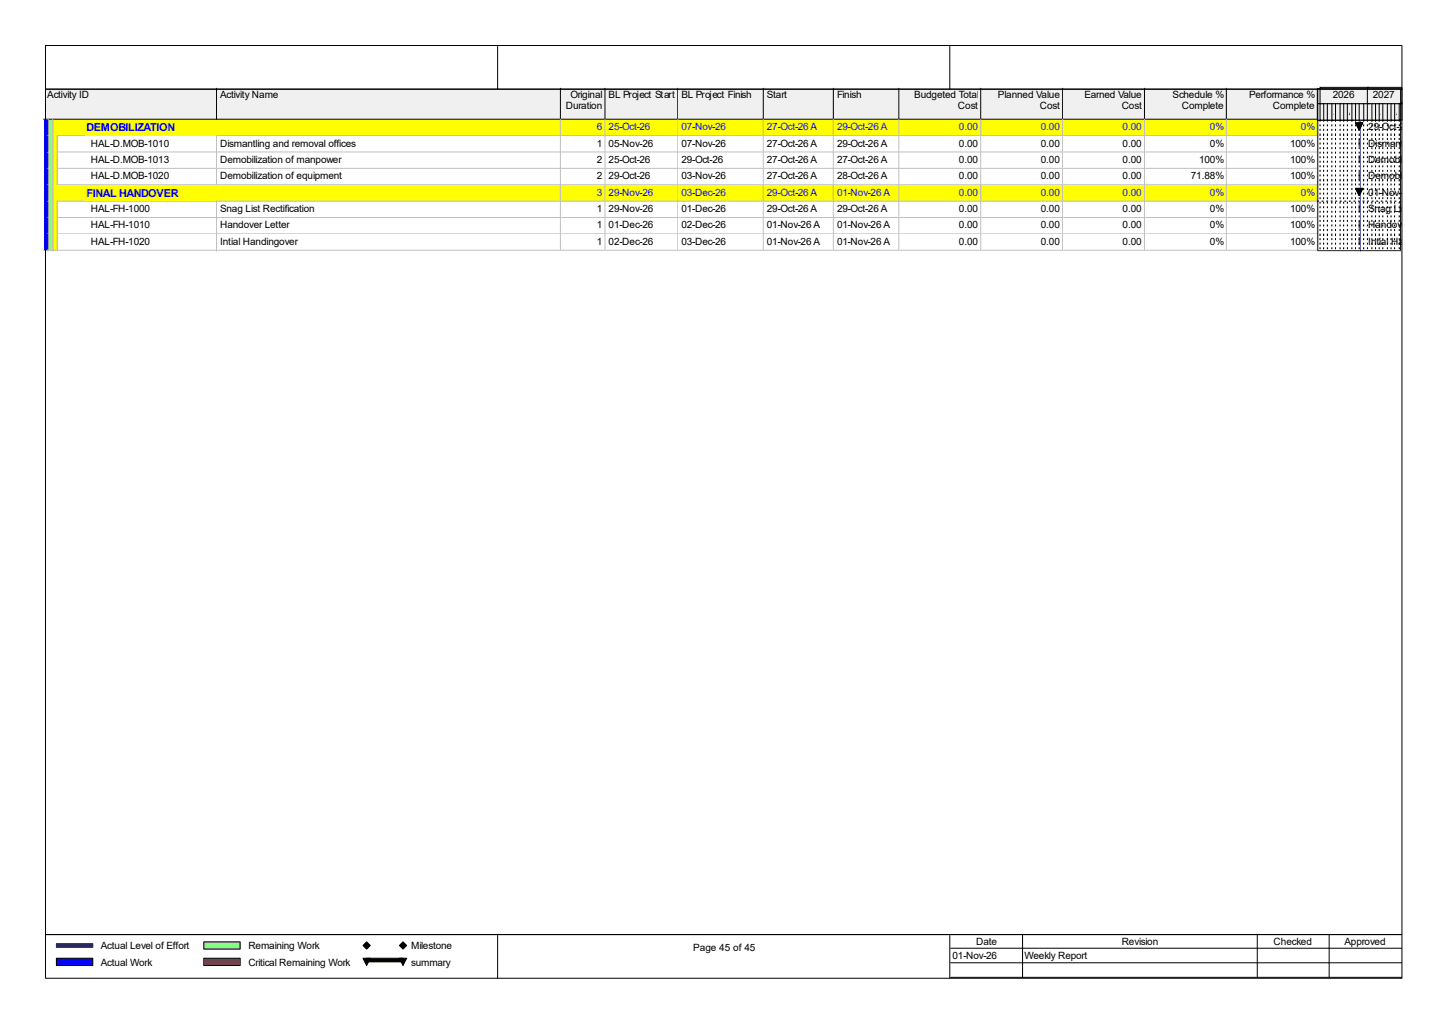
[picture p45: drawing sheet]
<svg xmlns="http://www.w3.org/2000/svg" width="420mm" height="297mm" viewBox="0 0 420 297" stroke-linecap="round" stroke-linejoin="round" font-family="sans-serif">
<defs><g id="words">
<g font-size="3.2" fill="#00f">
<text x="25.1" y="38">DEMOBILIZATION</text>
<text x="25.1" y="57">FINAL HANDOVER</text>
</g>
<g font-size="2.9">
<text x="13.7" y="28.4">Activity ID</text>
<text x="63.8" y="28.4">Activity Name</text>
<text x="165.4" y="28.4">Original</text>
<text x="176.4" y="28.4">BL Project Start</text>
<text x="197.5" y="28.4">BL Project Finish</text>
<text x="222.3" y="28.4">Start</text>
<text x="242.6" y="28.4">Finish</text>
<text x="265" y="28.4">Budgeted Total</text>
<text x="289.3" y="28.4">Planned Value</text>
<text x="314.3" y="28.4">Earned Value</text>
<text x="339.9" y="28.4">Schedule %</text>
<text x="362" y="28.4">Performance %</text>
<text x="386.3" y="28.4">2026</text>
<text x="397.9" y="28.4">2027</text>
<text x="164" y="31.6">Duration</text>
<text x="277.7" y="31.6">Cost</text>
<text x="301.4" y="31.6">Cost</text>
<text x="325.1" y="31.6">Cost</text>
<text x="342.5" y="31.6">Complete</text>
<text x="368.9" y="31.6">Complete</text>
<text x="386.6" y="33.2">A</text>
<text x="391" y="33.2">A</text>
<text x="400.3" y="33.2">A</text>
<text x="404.7" y="33.2">A</text>
<text x="396.6" y="37.7">29-Oct-26 A, DEMO</text>
<text x="26.4" y="42.5">HAL-D.MOB-1010</text>
<text x="26.4" y="47.2">HAL-D.MOB-1013</text>
<text x="63.8" y="42.5">Dismantling and removal offices</text>
<text x="63.8" y="47.2">Demobilization of manpower</text>
<text x="173" y="42.5">1</text>
<text x="173" y="47.2">2</text>
<text x="176.4" y="42.5">05-Nov-26</text>
<text x="176.4" y="47.2">25-Oct-26</text>
<text x="197.5" y="42.5">07-Nov-26</text>
<text x="197.5" y="47.2">29-Oct-26</text>
<text x="222.3" y="42.5">27-Oct-26 A</text>
<text x="222.3" y="47.2">27-Oct-26 A</text>
<text x="242.6" y="42.5">29-Oct-26 A</text>
<text x="242.6" y="47.2">27-Oct-26 A</text>
<text x="277.9" y="42.5">0.00</text>
<text x="277.9" y="47.2">0.00</text>
<text x="301.7" y="42.5">0.00</text>
<text x="301.7" y="47.2">0.00</text>
<text x="325.4" y="42.5">0.00</text>
<text x="325.4" y="47.2">0.00</text>
<text x="347.6" y="47.2">100%</text>
<text x="350.7" y="42.5">0%</text>
<text x="373.9" y="42.5">100%</text>
<text x="373.9" y="47.2">100%</text>
<text x="396.6" y="42.5">Dismantling and rem</text>
<text x="396.6" y="47.2">Demobilization of m</text>
<text x="26.4" y="51.9">HAL-D.MOB-1020</text>
<text x="63.8" y="51.9">Demobilization of equipment</text>
<text x="173" y="51.9">2</text>
<text x="176.4" y="51.9">29-Oct-26</text>
<text x="197.5" y="51.9">03-Nov-26</text>
<text x="222.3" y="51.9">27-Oct-26 A</text>
<text x="242.6" y="51.9">28-Oct-26 A</text>
<text x="277.9" y="51.9">0.00</text>
<text x="301.7" y="51.9">0.00</text>
<text x="325.4" y="51.9">0.00</text>
<text x="345.2" y="51.9">71.88%</text>
<text x="373.9" y="51.9">100%</text>
<text x="396.6" y="51.9">Demobilization of eq</text>
<text x="396.6" y="56.7">01-Nov-26 A, FINAL</text>
<text x="26.4" y="61.4">HAL-FH-1000</text>
<text x="63.8" y="61.4">Snag List Rectification</text>
<text x="173" y="61.4">1</text>
<text x="176.4" y="61.4">29-Nov-26</text>
<text x="197.5" y="61.4">01-Dec-26</text>
<text x="222.3" y="61.4">29-Oct-26 A</text>
<text x="242.6" y="61.4">29-Oct-26 A</text>
<text x="277.9" y="61.4">0.00</text>
<text x="301.7" y="61.4">0.00</text>
<text x="325.4" y="61.4">0.00</text>
<text x="350.7" y="61.4">0%</text>
<text x="373.9" y="61.4">100%</text>
<text x="396.6" y="61.4">Snag List Rectificatio</text>
<text x="26.4" y="66.2">HAL-FH-1010</text>
<text x="26.4" y="70.9">HAL-FH-1020</text>
<text x="63.8" y="66.2">Handover Letter</text>
<text x="63.8" y="70.9">Intial Handingover</text>
<text x="173" y="66.2">1</text>
<text x="173" y="70.9">1</text>
<text x="176.4" y="66.2">01-Dec-26</text>
<text x="176.4" y="70.9">02-Dec-26</text>
<text x="197.5" y="66.2">02-Dec-26</text>
<text x="197.5" y="70.9">03-Dec-26</text>
<text x="222.3" y="66.2">01-Nov-26 A</text>
<text x="222.3" y="70.9">01-Nov-26 A</text>
<text x="242.6" y="66.2">01-Nov-26 A</text>
<text x="242.6" y="70.9">01-Nov-26 A</text>
<text x="277.9" y="66.2">0.00</text>
<text x="277.9" y="70.9">0.00</text>
<text x="301.7" y="66.2">0.00</text>
<text x="301.7" y="70.9">0.00</text>
<text x="325.4" y="66.2">0.00</text>
<text x="325.4" y="70.9">0.00</text>
<text x="350.7" y="66.2">0%</text>
<text x="350.7" y="70.9">0%</text>
<text x="373.9" y="66.2">100%</text>
<text x="373.9" y="70.9">100%</text>
<text x="396.6" y="66.2">Handover Letter</text>
<text x="396.6" y="70.9">Intial Handingover</text>
<text x="29.3" y="275">Actual Level of Effort</text>
<text x="72" y="275">Remaining Work</text>
<text x="119.2" y="275">Milestone</text>
<text x="200.9" y="275.5">Page 45 of 45</text>
<text x="283" y="273.7">Date</text>
<text x="325.1" y="273.7">Revision</text>
<text x="369.1" y="273.7">Checked</text>
<text x="389.7" y="273.7">Approved</text>
<text x="29.3" y="279.8">Actual Work</text>
<text x="72" y="279.8">Critical Remaining Work</text>
<text x="119.2" y="279.8">summary</text>
<text x="276.1" y="277.9">01-Nov-26</text>
<text x="296.9" y="277.9">Weekly Report</text>
</g>
<g font-size="2.9" fill="#00f">
<text x="173" y="37.7">6</text>
<text x="176.4" y="37.7">25-Oct-26</text>
<text x="197.5" y="37.7">07-Nov-26</text>
<text x="222.3" y="37.7">27-Oct-26 A</text>
<text x="242.6" y="37.7">29-Oct-26 A</text>
<text x="277.9" y="37.7">0.00</text>
<text x="301.7" y="37.7">0.00</text>
<text x="325.4" y="37.7">0.00</text>
<text x="350.7" y="37.7">0%</text>
<text x="377.1" y="37.7">0%</text>
<text x="173" y="56.7">3</text>
<text x="176.4" y="56.7">29-Nov-26</text>
<text x="197.5" y="56.7">03-Dec-26</text>
<text x="222.3" y="56.7">29-Oct-26 A</text>
<text x="242.6" y="56.7">01-Nov-26 A</text>
<text x="277.9" y="56.7">0.00</text>
<text x="301.7" y="56.7">0.00</text>
<text x="325.4" y="56.7">0.00</text>
<text x="350.7" y="56.7">0%</text>
<text x="377.1" y="56.7">0%</text>
</g>
</g></defs>
<path d="M12.9 25.6h50.1v9.2h-50.1z" fill="#f0f0f0"/>
<path d="M62.8 25.6v8.9h-50.1" fill="none" stroke="#000" stroke-width=".29"/>
<path d="M63 25.6h99.7v9.2h-99.7z" fill="#f0f0f0"/>
<path d="M162.4 25.6v8.9h-99.6" fill="none" stroke="#000" stroke-width=".29"/>
<path d="M162.7 25.6h12.9v9.2h-12.9z" fill="#f0f0f0"/>
<path d="M175.4 25.6v8.9h-13" fill="none" stroke="#000" stroke-width=".29"/>
<path d="M175.6 25.6h21.1v9.2h-21.1z" fill="#f0f0f0"/>
<path d="M196.4 25.6v8.9h-21" fill="none" stroke="#000" stroke-width=".29"/>
<path d="M196.7 25.6h24.8v9.2h-24.8z" fill="#f0f0f0"/>
<path d="M221.2 25.6v8.9h-24.8" fill="none" stroke="#000" stroke-width=".29"/>
<path d="M221.5 25.6h20.3v9.2h-20.3z" fill="#f0f0f0"/>
<path d="M241.5 25.6v8.9h-20.3" fill="none" stroke="#000" stroke-width=".29"/>
<path d="M241.8 25.6h19v9.2h-19z" fill="#f0f0f0"/>
<path d="M260.5 25.6v8.9h-19" fill="none" stroke="#000" stroke-width=".29"/>
<path d="M260.8 25.6h23.7v9.2h-23.7z" fill="#f0f0f0"/>
<path d="M284.3 25.6v8.9h-23.8" fill="none" stroke="#000" stroke-width=".29"/>
<path d="M284.5 25.6h23.8v9.2h-23.8z" fill="#f0f0f0"/>
<path d="M308 25.6v8.9h-23.7" fill="none" stroke="#000" stroke-width=".29"/>
<path d="M308.3 25.6h23.7v9.2h-23.7z" fill="#f0f0f0"/>
<path d="M331.7 25.6v8.9h-23.7" fill="none" stroke="#000" stroke-width=".29"/>
<path d="M332 25.6h23.7v9.2h-23.7z" fill="#f0f0f0"/>
<path d="M355.5 25.6v8.9h-23.8" fill="none" stroke="#000" stroke-width=".29"/>
<path d="M355.7 25.6h26.4v9.2h-26.4z" fill="#f0f0f0"/>
<path d="M381.8 25.6v8.9h-26.3" fill="none" stroke="#000" stroke-width=".29"/>
<path d="M12.9 34.8h1.3v4.7h-1.3z" fill="#00f"/>
<path d="M14 34.5v5.1" fill="none" stroke="#c0c0c0" stroke-width=".29"/>
<path d="M14.2 34.8h1.4v4.7h-1.4z" fill="#80ff80"/>
<path d="M15.3 34.5v5.1" fill="none" stroke="#c0c0c0" stroke-width=".29"/>
<path d="M15.6 34.8h47.4v4.7h-47.4z" fill="#ff0"/>
<path d="M16.6 39.3h46.4" fill="none" stroke="#c0c0c0" stroke-width=".29"/>
<g fill="#ff0">
<path d="M63 34.8h99.7v4.7h-99.7z"/>
<path d="M24.8 35.1h137.1v4.2h-137.1z"/>
</g>
<path d="M162.4 34.5v4.8h-99.4" fill="none" stroke="#c0c0c0" stroke-width=".29"/>
<g fill="#ff0">
<path d="M162.7 34.8h12.9v4.7h-12.9z"/>
<path d="M163.2 35.1h11.6v4.2h-11.6z"/>
</g>
<path d="M175.4 34.5v4.8h-12.7" fill="none" stroke="#c0c0c0" stroke-width=".29"/>
<g fill="#ff0">
<path d="M175.6 34.8h21.1v4.7h-21.1z"/>
<path d="M176.1 35.1h19.8v4.2h-19.8z"/>
</g>
<path d="M196.4 34.5v4.8h-20.8" fill="none" stroke="#c0c0c0" stroke-width=".29"/>
<g fill="#ff0">
<path d="M196.7 34.8h24.8v4.7h-24.8z"/>
<path d="M197.2 35.1h23.5v4.2h-23.5z"/>
</g>
<path d="M221.2 34.5v4.8h-24.5" fill="none" stroke="#c0c0c0" stroke-width=".29"/>
<g fill="#ff0">
<path d="M221.5 34.8h20.3v4.7h-20.3z"/>
<path d="M222 35.1h19v4.2h-19z"/>
</g>
<path d="M241.5 34.5v4.8h-20" fill="none" stroke="#c0c0c0" stroke-width=".29"/>
<g fill="#ff0">
<path d="M241.8 34.8h19v4.7h-19z"/>
<path d="M242.3 35.1h17.7v4.2h-17.7z"/>
</g>
<path d="M260.5 34.5v4.8h-18.7" fill="none" stroke="#c0c0c0" stroke-width=".29"/>
<g fill="#ff0">
<path d="M260.8 34.8h23.7v4.7h-23.7z"/>
<path d="M261.3 35.1h22.4v4.2h-22.4z"/>
</g>
<path d="M284.3 34.5v4.8h-23.5" fill="none" stroke="#c0c0c0" stroke-width=".29"/>
<g fill="#ff0">
<path d="M284.5 34.8h23.8v4.7h-23.8z"/>
<path d="M285 35.1h22.5v4.2h-22.5z"/>
</g>
<path d="M308 34.5v4.8h-23.5" fill="none" stroke="#c0c0c0" stroke-width=".29"/>
<g fill="#ff0">
<path d="M308.3 34.8h23.7v4.7h-23.7z"/>
<path d="M308.8 35.1h22.4v4.2h-22.4z"/>
</g>
<path d="M331.7 34.5v4.8h-23.4" fill="none" stroke="#c0c0c0" stroke-width=".29"/>
<g fill="#ff0">
<path d="M332 34.8h23.7v4.7h-23.7z"/>
<path d="M332.5 35.1h22.4v4.2h-22.4z"/>
</g>
<path d="M355.5 34.5v4.8h-23.5" fill="none" stroke="#c0c0c0" stroke-width=".29"/>
<g fill="#ff0">
<path d="M355.7 34.8h26.4v4.7h-26.4z"/>
<path d="M356.2 35.1h25.1v4.2h-25.1z"/>
</g>
<path d="M381.8 34.5v4.8h-26.1" fill="none" stroke="#c0c0c0" stroke-width=".29"/>
<path d="M12.9 39.5h1.3v4.8h-1.3z" fill="#00f"/>
<path d="M14 39.3v5" fill="none" stroke="#c0c0c0" stroke-width=".29"/>
<path d="M14.2 39.5h1.4v4.8h-1.4z" fill="#80ff80"/>
<path d="M15.3 39.3v5" fill="none" stroke="#c0c0c0" stroke-width=".29"/>
<path d="M15.6 39.5h1.3v4.8h-1.3z" fill="#ff0"/>
<path d="M16.6 39.3v5" fill="none" stroke="#c0c0c0" stroke-width=".29"/>
<path d="M16.9 39.5h46.1v4.8h-46.1z" fill="#fff"/>
<path d="M62.8 39.3v5M16.6 44h46.4" fill="none" stroke="#c0c0c0" stroke-width=".29"/>
<g fill="#fff">
<path d="M63 39.5h99.7v4.8h-99.7z"/>
<path d="M63.5 39.8h98.4v4.2h-98.4z"/>
</g>
<path d="M162.4 39.3v4.7h-99.4" fill="none" stroke="#c0c0c0" stroke-width=".29"/>
<g fill="#fff">
<path d="M162.7 39.5h12.9v4.8h-12.9z"/>
<path d="M163.2 39.8h11.6v4.2h-11.6z"/>
</g>
<path d="M175.4 39.3v4.7h-12.7" fill="none" stroke="#c0c0c0" stroke-width=".29"/>
<g fill="#fff">
<path d="M175.6 39.5h21.1v4.8h-21.1z"/>
<path d="M176.1 39.8h19.8v4.2h-19.8z"/>
</g>
<path d="M196.4 39.3v4.7h-20.8" fill="none" stroke="#c0c0c0" stroke-width=".29"/>
<g fill="#fff">
<path d="M196.7 39.5h24.8v4.8h-24.8z"/>
<path d="M197.2 39.8h23.5v4.2h-23.5z"/>
</g>
<path d="M221.2 39.3v4.7h-24.5" fill="none" stroke="#c0c0c0" stroke-width=".29"/>
<g fill="#fff">
<path d="M221.5 39.5h20.3v4.8h-20.3z"/>
<path d="M222 39.8h19v4.2h-19z"/>
</g>
<path d="M241.5 39.3v4.7h-20" fill="none" stroke="#c0c0c0" stroke-width=".29"/>
<g fill="#fff">
<path d="M241.8 39.5h19v4.8h-19z"/>
<path d="M242.3 39.8h17.7v4.2h-17.7z"/>
</g>
<path d="M260.5 39.3v4.7h-18.7" fill="none" stroke="#c0c0c0" stroke-width=".29"/>
<g fill="#fff">
<path d="M260.8 39.5h23.7v4.8h-23.7z"/>
<path d="M261.3 39.8h22.4v4.2h-22.4z"/>
</g>
<path d="M284.3 39.3v4.7h-23.5" fill="none" stroke="#c0c0c0" stroke-width=".29"/>
<g fill="#fff">
<path d="M284.5 39.5h23.8v4.8h-23.8z"/>
<path d="M285 39.8h22.5v4.2h-22.5z"/>
</g>
<path d="M308 39.3v4.7h-23.5" fill="none" stroke="#c0c0c0" stroke-width=".29"/>
<g fill="#fff">
<path d="M308.3 39.5h23.7v4.8h-23.7z"/>
<path d="M308.8 39.8h22.4v4.2h-22.4z"/>
</g>
<path d="M331.7 39.3v4.7h-23.4" fill="none" stroke="#c0c0c0" stroke-width=".29"/>
<g fill="#fff">
<path d="M332 39.5h23.7v4.8h-23.7z"/>
<path d="M332.5 39.8h22.4v4.2h-22.4z"/>
</g>
<path d="M355.5 39.3v4.7h-23.5" fill="none" stroke="#c0c0c0" stroke-width=".29"/>
<g fill="#fff">
<path d="M355.7 39.5h26.4v4.8h-26.4z"/>
<path d="M356.2 39.8h25.1v4.2h-25.1z"/>
</g>
<path d="M381.8 39.3v4.7h-26.1" fill="none" stroke="#c0c0c0" stroke-width=".29"/>
<path d="M12.9 44.3h1.3v4.8h-1.3z" fill="#00f"/>
<path d="M14 44v5" fill="none" stroke="#c0c0c0" stroke-width=".29"/>
<path d="M14.2 44.3h1.4v4.8h-1.4z" fill="#80ff80"/>
<path d="M15.3 44v5" fill="none" stroke="#c0c0c0" stroke-width=".29"/>
<path d="M15.6 44.3h1.3v4.8h-1.3z" fill="#ff0"/>
<path d="M16.6 44v5" fill="none" stroke="#c0c0c0" stroke-width=".29"/>
<path d="M16.9 44.3h46.1v4.8h-46.1z" fill="#fff"/>
<path d="M16.6 48.8h46.4M62.8 44v5" fill="none" stroke="#c0c0c0" stroke-width=".29"/>
<g fill="#fff">
<path d="M63 44.3h99.7v4.8h-99.7z"/>
<path d="M63.5 44.6h98.4v4.2h-98.4z"/>
</g>
<path d="M162.4 44v4.8h-99.4" fill="none" stroke="#c0c0c0" stroke-width=".29"/>
<g fill="#fff">
<path d="M162.7 44.3h12.9v4.8h-12.9z"/>
<path d="M163.2 44.6h11.6v4.2h-11.6z"/>
</g>
<path d="M175.4 44v4.8h-12.7" fill="none" stroke="#c0c0c0" stroke-width=".29"/>
<g fill="#fff">
<path d="M175.6 44.3h21.1v4.8h-21.1z"/>
<path d="M176.1 44.6h19.8v4.2h-19.8z"/>
</g>
<path d="M196.4 44v4.8h-20.8" fill="none" stroke="#c0c0c0" stroke-width=".29"/>
<g fill="#fff">
<path d="M196.7 44.3h24.8v4.8h-24.8z"/>
<path d="M197.2 44.6h23.5v4.2h-23.5z"/>
</g>
<path d="M221.2 44v4.8h-24.5" fill="none" stroke="#c0c0c0" stroke-width=".29"/>
<g fill="#fff">
<path d="M221.5 44.3h20.3v4.8h-20.3z"/>
<path d="M222 44.6h19v4.2h-19z"/>
</g>
<path d="M241.5 44v4.8h-20" fill="none" stroke="#c0c0c0" stroke-width=".29"/>
<g fill="#fff">
<path d="M241.8 44.3h19v4.8h-19z"/>
<path d="M242.3 44.6h17.7v4.2h-17.7z"/>
</g>
<path d="M260.5 44v4.8h-18.7" fill="none" stroke="#c0c0c0" stroke-width=".29"/>
<g fill="#fff">
<path d="M260.8 44.3h23.7v4.8h-23.7z"/>
<path d="M261.3 44.6h22.4v4.2h-22.4z"/>
</g>
<path d="M284.3 44v4.8h-23.5" fill="none" stroke="#c0c0c0" stroke-width=".29"/>
<g fill="#fff">
<path d="M284.5 44.3h23.8v4.8h-23.8z"/>
<path d="M285 44.6h22.5v4.2h-22.5z"/>
</g>
<path d="M308 44v4.8h-23.5" fill="none" stroke="#c0c0c0" stroke-width=".29"/>
<g fill="#fff">
<path d="M308.3 44.3h23.7v4.8h-23.7z"/>
<path d="M308.8 44.6h22.4v4.2h-22.4z"/>
</g>
<path d="M331.7 44v4.8h-23.4" fill="none" stroke="#c0c0c0" stroke-width=".29"/>
<g fill="#fff">
<path d="M332 44.3h23.7v4.8h-23.7z"/>
<path d="M332.5 44.6h22.4v4.2h-22.4z"/>
</g>
<path d="M355.5 44v4.8h-23.5" fill="none" stroke="#c0c0c0" stroke-width=".29"/>
<g fill="#fff">
<path d="M355.7 44.3h26.4v4.8h-26.4z"/>
<path d="M356.2 44.6h25.1v4.2h-25.1z"/>
</g>
<path d="M381.8 44v4.8h-26.1" fill="none" stroke="#c0c0c0" stroke-width=".29"/>
<path d="M12.9 49.1h1.3v4.7h-1.3z" fill="#00f"/>
<path d="M14 48.8v5" fill="none" stroke="#c0c0c0" stroke-width=".29"/>
<path d="M14.2 49.1h1.4v4.7h-1.4z" fill="#80ff80"/>
<path d="M15.3 48.8v5" fill="none" stroke="#c0c0c0" stroke-width=".29"/>
<path d="M15.6 49.1h1.3v4.7h-1.3z" fill="#ff0"/>
<path d="M16.6 48.8v5" fill="none" stroke="#c0c0c0" stroke-width=".29"/>
<path d="M16.9 49.1h46.1v4.7h-46.1z" fill="#fff"/>
<path d="M16.6 53.5h46.4M62.8 48.8v5" fill="none" stroke="#c0c0c0" stroke-width=".29"/>
<g fill="#fff">
<path d="M63 49.1h99.7v4.7h-99.7z"/>
<path d="M63.5 49.3h98.4v4.2h-98.4z"/>
</g>
<path d="M162.4 48.8v4.7h-99.4" fill="none" stroke="#c0c0c0" stroke-width=".29"/>
<g fill="#fff">
<path d="M162.7 49.1h12.9v4.7h-12.9z"/>
<path d="M163.2 49.3h11.6v4.2h-11.6z"/>
</g>
<path d="M175.4 48.8v4.7h-12.7" fill="none" stroke="#c0c0c0" stroke-width=".29"/>
<g fill="#fff">
<path d="M175.6 49.1h21.1v4.7h-21.1z"/>
<path d="M176.1 49.3h19.8v4.2h-19.8z"/>
</g>
<path d="M196.4 48.8v4.7h-20.8" fill="none" stroke="#c0c0c0" stroke-width=".29"/>
<g fill="#fff">
<path d="M196.7 49.1h24.8v4.7h-24.8z"/>
<path d="M197.2 49.3h23.5v4.2h-23.5z"/>
</g>
<path d="M221.2 48.8v4.7h-24.5" fill="none" stroke="#c0c0c0" stroke-width=".29"/>
<g fill="#fff">
<path d="M221.5 49.1h20.3v4.7h-20.3z"/>
<path d="M222 49.3h19v4.2h-19z"/>
</g>
<path d="M241.5 48.8v4.7h-20" fill="none" stroke="#c0c0c0" stroke-width=".29"/>
<g fill="#fff">
<path d="M241.8 49.1h19v4.7h-19z"/>
<path d="M242.3 49.3h17.7v4.2h-17.7z"/>
</g>
<path d="M260.5 48.8v4.7h-18.7" fill="none" stroke="#c0c0c0" stroke-width=".29"/>
<g fill="#fff">
<path d="M260.8 49.1h23.7v4.7h-23.7z"/>
<path d="M261.3 49.3h22.4v4.2h-22.4z"/>
</g>
<path d="M284.3 48.8v4.7h-23.5" fill="none" stroke="#c0c0c0" stroke-width=".29"/>
<g fill="#fff">
<path d="M284.5 49.1h23.8v4.7h-23.8z"/>
<path d="M285 49.3h22.5v4.2h-22.5z"/>
</g>
<path d="M308 48.8v4.7h-23.5" fill="none" stroke="#c0c0c0" stroke-width=".29"/>
<g fill="#fff">
<path d="M308.3 49.1h23.7v4.7h-23.7z"/>
<path d="M308.8 49.3h22.4v4.2h-22.4z"/>
</g>
<path d="M331.7 48.8v4.7h-23.4" fill="none" stroke="#c0c0c0" stroke-width=".29"/>
<g fill="#fff">
<path d="M332 49.1h23.7v4.7h-23.7z"/>
<path d="M332.5 49.3h22.4v4.2h-22.4z"/>
</g>
<path d="M355.5 48.8v4.7h-23.5" fill="none" stroke="#c0c0c0" stroke-width=".29"/>
<g fill="#fff">
<path d="M355.7 49.1h26.4v4.7h-26.4z"/>
<path d="M356.2 49.3h25.1v4.2h-25.1z"/>
</g>
<path d="M381.8 48.8v4.7h-26.1" fill="none" stroke="#c0c0c0" stroke-width=".29"/>
<path d="M12.9 53.8h1.3v4.7h-1.3z" fill="#00f"/>
<path d="M14 53.5v5" fill="none" stroke="#c0c0c0" stroke-width=".29"/>
<path d="M14.2 53.8h1.4v4.7h-1.4z" fill="#80ff80"/>
<path d="M15.3 53.5v5" fill="none" stroke="#c0c0c0" stroke-width=".29"/>
<path d="M15.6 53.8h47.4v4.7h-47.4z" fill="#ff0"/>
<path d="M16.6 58.3h46.4" fill="none" stroke="#c0c0c0" stroke-width=".29"/>
<g fill="#ff0">
<path d="M63 53.8h99.7v4.7h-99.7z"/>
<path d="M24.8 54.1h137.1v4.2h-137.1z"/>
</g>
<path d="M162.4 53.5v4.8h-99.4" fill="none" stroke="#c0c0c0" stroke-width=".29"/>
<g fill="#ff0">
<path d="M162.7 53.8h12.9v4.7h-12.9z"/>
<path d="M163.2 54.1h11.6v4.2h-11.6z"/>
</g>
<path d="M175.4 53.5v4.8h-12.7" fill="none" stroke="#c0c0c0" stroke-width=".29"/>
<g fill="#ff0">
<path d="M175.6 53.8h21.1v4.7h-21.1z"/>
<path d="M176.1 54.1h19.8v4.2h-19.8z"/>
</g>
<path d="M196.4 53.5v4.8h-20.8" fill="none" stroke="#c0c0c0" stroke-width=".29"/>
<g fill="#ff0">
<path d="M196.7 53.8h24.8v4.7h-24.8z"/>
<path d="M197.2 54.1h23.5v4.2h-23.5z"/>
</g>
<path d="M221.2 53.5v4.8h-24.5" fill="none" stroke="#c0c0c0" stroke-width=".29"/>
<g fill="#ff0">
<path d="M221.5 53.8h20.3v4.7h-20.3z"/>
<path d="M222 54.1h19v4.2h-19z"/>
</g>
<path d="M241.5 53.5v4.8h-20" fill="none" stroke="#c0c0c0" stroke-width=".29"/>
<g fill="#ff0">
<path d="M241.8 53.8h19v4.7h-19z"/>
<path d="M242.3 54.1h17.7v4.2h-17.7z"/>
</g>
<path d="M260.5 53.5v4.8h-18.7" fill="none" stroke="#c0c0c0" stroke-width=".29"/>
<g fill="#ff0">
<path d="M260.8 53.8h23.7v4.7h-23.7z"/>
<path d="M261.3 54.1h22.4v4.2h-22.4z"/>
</g>
<path d="M284.3 53.5v4.8h-23.5" fill="none" stroke="#c0c0c0" stroke-width=".29"/>
<g fill="#ff0">
<path d="M284.5 53.8h23.8v4.7h-23.8z"/>
<path d="M285 54.1h22.5v4.2h-22.5z"/>
</g>
<path d="M308 53.5v4.8h-23.5" fill="none" stroke="#c0c0c0" stroke-width=".29"/>
<g fill="#ff0">
<path d="M308.3 53.8h23.7v4.7h-23.7z"/>
<path d="M308.8 54.1h22.4v4.2h-22.4z"/>
</g>
<path d="M331.7 53.5v4.8h-23.4" fill="none" stroke="#c0c0c0" stroke-width=".29"/>
<g fill="#ff0">
<path d="M332 53.8h23.7v4.7h-23.7z"/>
<path d="M332.5 54.1h22.4v4.2h-22.4z"/>
</g>
<path d="M355.5 53.5v4.8h-23.5" fill="none" stroke="#c0c0c0" stroke-width=".29"/>
<g fill="#ff0">
<path d="M355.7 53.8h26.4v4.7h-26.4z"/>
<path d="M356.2 54.1h25.1v4.2h-25.1z"/>
</g>
<path d="M381.8 53.5v4.8h-26.1" fill="none" stroke="#c0c0c0" stroke-width=".29"/>
<path d="M12.9 58.5h1.3v4.8h-1.3z" fill="#00f"/>
<path d="M14 58.3v5" fill="none" stroke="#c0c0c0" stroke-width=".29"/>
<path d="M14.2 58.5h1.4v4.8h-1.4z" fill="#80ff80"/>
<path d="M15.3 58.3v5" fill="none" stroke="#c0c0c0" stroke-width=".29"/>
<path d="M15.6 58.5h1.3v4.8h-1.3z" fill="#ff0"/>
<path d="M16.6 58.3v5" fill="none" stroke="#c0c0c0" stroke-width=".29"/>
<path d="M16.9 58.5h46.1v4.8h-46.1z" fill="#fff"/>
<path d="M62.8 58.3v5M16.6 63h46.4" fill="none" stroke="#c0c0c0" stroke-width=".29"/>
<g fill="#fff">
<path d="M63 58.5h99.7v4.8h-99.7z"/>
<path d="M63.5 58.8h98.4v4.2h-98.4z"/>
</g>
<path d="M162.4 58.3v4.7h-99.4" fill="none" stroke="#c0c0c0" stroke-width=".29"/>
<g fill="#fff">
<path d="M162.7 58.5h12.9v4.8h-12.9z"/>
<path d="M163.2 58.8h11.6v4.2h-11.6z"/>
</g>
<path d="M175.4 58.3v4.7h-12.7" fill="none" stroke="#c0c0c0" stroke-width=".29"/>
<g fill="#fff">
<path d="M175.6 58.5h21.1v4.8h-21.1z"/>
<path d="M176.1 58.8h19.8v4.2h-19.8z"/>
</g>
<path d="M196.4 58.3v4.7h-20.8" fill="none" stroke="#c0c0c0" stroke-width=".29"/>
<g fill="#fff">
<path d="M196.7 58.5h24.8v4.8h-24.8z"/>
<path d="M197.2 58.8h23.5v4.2h-23.5z"/>
</g>
<path d="M221.2 58.3v4.7h-24.5" fill="none" stroke="#c0c0c0" stroke-width=".29"/>
<g fill="#fff">
<path d="M221.5 58.5h20.3v4.8h-20.3z"/>
<path d="M222 58.8h19v4.2h-19z"/>
</g>
<path d="M241.5 58.3v4.7h-20" fill="none" stroke="#c0c0c0" stroke-width=".29"/>
<g fill="#fff">
<path d="M241.8 58.5h19v4.8h-19z"/>
<path d="M242.3 58.8h17.7v4.2h-17.7z"/>
</g>
<path d="M260.5 58.3v4.7h-18.7" fill="none" stroke="#c0c0c0" stroke-width=".29"/>
<g fill="#fff">
<path d="M260.8 58.5h23.7v4.8h-23.7z"/>
<path d="M261.3 58.8h22.4v4.2h-22.4z"/>
</g>
<path d="M284.3 58.3v4.7h-23.5" fill="none" stroke="#c0c0c0" stroke-width=".29"/>
<g fill="#fff">
<path d="M284.5 58.5h23.8v4.8h-23.8z"/>
<path d="M285 58.8h22.5v4.2h-22.5z"/>
</g>
<path d="M308 58.3v4.7h-23.5" fill="none" stroke="#c0c0c0" stroke-width=".29"/>
<g fill="#fff">
<path d="M308.3 58.5h23.7v4.8h-23.7z"/>
<path d="M308.8 58.8h22.4v4.2h-22.4z"/>
</g>
<path d="M331.7 58.3v4.7h-23.4" fill="none" stroke="#c0c0c0" stroke-width=".29"/>
<g fill="#fff">
<path d="M332 58.5h23.7v4.8h-23.7z"/>
<path d="M332.5 58.8h22.4v4.2h-22.4z"/>
</g>
<path d="M355.5 58.3v4.7h-23.5" fill="none" stroke="#c0c0c0" stroke-width=".29"/>
<g fill="#fff">
<path d="M355.7 58.5h26.4v4.8h-26.4z"/>
<path d="M356.2 58.8h25.1v4.2h-25.1z"/>
</g>
<path d="M381.8 58.3v4.7h-26.1" fill="none" stroke="#c0c0c0" stroke-width=".29"/>
<path d="M12.9 63.3h1.3v4.7h-1.3z" fill="#00f"/>
<path d="M14 63v5" fill="none" stroke="#c0c0c0" stroke-width=".29"/>
<path d="M14.2 63.3h1.4v4.7h-1.4z" fill="#80ff80"/>
<path d="M15.3 63v5" fill="none" stroke="#c0c0c0" stroke-width=".29"/>
<path d="M15.6 63.3h1.3v4.7h-1.3z" fill="#ff0"/>
<path d="M16.6 63v5" fill="none" stroke="#c0c0c0" stroke-width=".29"/>
<path d="M16.9 63.3h46.1v4.7h-46.1z" fill="#fff"/>
<path d="M16.6 67.8h46.4M62.8 63v5" fill="none" stroke="#c0c0c0" stroke-width=".29"/>
<g fill="#fff">
<path d="M63 63.3h99.7v4.7h-99.7z"/>
<path d="M63.5 63.5h98.4v4.3h-98.4z"/>
</g>
<path d="M162.4 63v4.8h-99.4" fill="none" stroke="#c0c0c0" stroke-width=".29"/>
<g fill="#fff">
<path d="M162.7 63.3h12.9v4.7h-12.9z"/>
<path d="M163.2 63.5h11.6v4.3h-11.6z"/>
</g>
<path d="M175.4 63v4.8h-12.7" fill="none" stroke="#c0c0c0" stroke-width=".29"/>
<g fill="#fff">
<path d="M175.6 63.3h21.1v4.7h-21.1z"/>
<path d="M176.1 63.5h19.8v4.3h-19.8z"/>
</g>
<path d="M196.4 63v4.8h-20.8" fill="none" stroke="#c0c0c0" stroke-width=".29"/>
<g fill="#fff">
<path d="M196.7 63.3h24.8v4.7h-24.8z"/>
<path d="M197.2 63.5h23.5v4.3h-23.5z"/>
</g>
<path d="M221.2 63v4.8h-24.5" fill="none" stroke="#c0c0c0" stroke-width=".29"/>
<g fill="#fff">
<path d="M221.5 63.3h20.3v4.7h-20.3z"/>
<path d="M222 63.5h19v4.3h-19z"/>
</g>
<path d="M241.5 63v4.8h-20" fill="none" stroke="#c0c0c0" stroke-width=".29"/>
<g fill="#fff">
<path d="M241.8 63.3h19v4.7h-19z"/>
<path d="M242.3 63.5h17.7v4.3h-17.7z"/>
</g>
<path d="M260.5 63v4.8h-18.7" fill="none" stroke="#c0c0c0" stroke-width=".29"/>
<g fill="#fff">
<path d="M260.8 63.3h23.7v4.7h-23.7z"/>
<path d="M261.3 63.5h22.4v4.3h-22.4z"/>
</g>
<path d="M284.3 63v4.8h-23.5" fill="none" stroke="#c0c0c0" stroke-width=".29"/>
<g fill="#fff">
<path d="M284.5 63.3h23.8v4.7h-23.8z"/>
<path d="M285 63.5h22.5v4.3h-22.5z"/>
</g>
<path d="M308 63v4.8h-23.5" fill="none" stroke="#c0c0c0" stroke-width=".29"/>
<g fill="#fff">
<path d="M308.3 63.3h23.7v4.7h-23.7z"/>
<path d="M308.8 63.5h22.4v4.3h-22.4z"/>
</g>
<path d="M331.7 63v4.8h-23.4" fill="none" stroke="#c0c0c0" stroke-width=".29"/>
<g fill="#fff">
<path d="M332 63.3h23.7v4.7h-23.7z"/>
<path d="M332.5 63.5h22.4v4.3h-22.4z"/>
</g>
<path d="M355.5 63v4.8h-23.5" fill="none" stroke="#c0c0c0" stroke-width=".29"/>
<g fill="#fff">
<path d="M355.7 63.3h26.4v4.7h-26.4z"/>
<path d="M356.2 63.5h25.1v4.3h-25.1z"/>
</g>
<path d="M381.8 63v4.8h-26.1" fill="none" stroke="#c0c0c0" stroke-width=".29"/>
<path d="M12.9 68h1.3v4.8h-1.3z" fill="#00f"/>
<path d="M12.7 72.5h1.5M14 67.8v5" fill="none" stroke="#c0c0c0" stroke-width=".29"/>
<path d="M14.2 68h1.4v4.8h-1.4z" fill="#80ff80"/>
<path d="M14 72.5h1.6M15.3 67.8v5" fill="none" stroke="#c0c0c0" stroke-width=".29"/>
<path d="M15.6 68h1.3v4.8h-1.3z" fill="#ff0"/>
<path d="M15.3 72.5h1.6M16.6 67.8v5" fill="none" stroke="#c0c0c0" stroke-width=".29"/>
<path d="M16.9 68h46.1v4.8h-46.1z" fill="#fff"/>
<path d="M16.6 72.5h46.4M62.8 67.8v5" fill="none" stroke="#c0c0c0" stroke-width=".29"/>
<g fill="#fff">
<path d="M63 68h99.7v4.8h-99.7z"/>
<path d="M63.5 68.3h98.4v4.2h-98.4z"/>
</g>
<path d="M162.4 67.8v4.7h-99.4" fill="none" stroke="#c0c0c0" stroke-width=".29"/>
<g fill="#fff">
<path d="M162.7 68h12.9v4.8h-12.9z"/>
<path d="M163.2 68.3h11.6v4.2h-11.6z"/>
</g>
<path d="M175.4 67.8v4.7h-12.7" fill="none" stroke="#c0c0c0" stroke-width=".29"/>
<g fill="#fff">
<path d="M175.6 68h21.1v4.8h-21.1z"/>
<path d="M176.1 68.3h19.8v4.2h-19.8z"/>
</g>
<path d="M196.4 67.8v4.7h-20.8" fill="none" stroke="#c0c0c0" stroke-width=".29"/>
<g fill="#fff">
<path d="M196.7 68h24.8v4.8h-24.8z"/>
<path d="M197.2 68.3h23.5v4.2h-23.5z"/>
</g>
<path d="M221.2 67.8v4.7h-24.5" fill="none" stroke="#c0c0c0" stroke-width=".29"/>
<g fill="#fff">
<path d="M221.5 68h20.3v4.8h-20.3z"/>
<path d="M222 68.3h19v4.2h-19z"/>
</g>
<path d="M241.5 67.8v4.7h-20" fill="none" stroke="#c0c0c0" stroke-width=".29"/>
<g fill="#fff">
<path d="M241.8 68h19v4.8h-19z"/>
<path d="M242.3 68.3h17.7v4.2h-17.7z"/>
</g>
<path d="M260.5 67.8v4.7h-18.7" fill="none" stroke="#c0c0c0" stroke-width=".29"/>
<g fill="#fff">
<path d="M260.8 68h23.7v4.8h-23.7z"/>
<path d="M261.3 68.3h22.4v4.2h-22.4z"/>
</g>
<path d="M284.3 67.8v4.7h-23.5" fill="none" stroke="#c0c0c0" stroke-width=".29"/>
<g fill="#fff">
<path d="M284.5 68h23.8v4.8h-23.8z"/>
<path d="M285 68.3h22.5v4.2h-22.5z"/>
</g>
<path d="M308 67.8v4.7h-23.5" fill="none" stroke="#c0c0c0" stroke-width=".29"/>
<g fill="#fff">
<path d="M308.3 68h23.7v4.8h-23.7z"/>
<path d="M308.8 68.3h22.4v4.2h-22.4z"/>
</g>
<path d="M331.7 67.8v4.7h-23.4" fill="none" stroke="#c0c0c0" stroke-width=".29"/>
<g fill="#fff">
<path d="M332 68h23.7v4.8h-23.7z"/>
<path d="M332.5 68.3h22.4v4.2h-22.4z"/>
</g>
<path d="M355.5 67.8v4.7h-23.5" fill="none" stroke="#c0c0c0" stroke-width=".29"/>
<g fill="#fff">
<path d="M355.7 68h26.4v4.8h-26.4z"/>
<path d="M356.2 68.3h25.1v4.2h-25.1z"/>
</g>
<path d="M381.8 67.8v4.7h-26.1" fill="none" stroke="#c0c0c0" stroke-width=".29"/>
<path d="M381.8 25.6h24.3v47.2h-24.3z" fill="#fff"/>
<path d="M381.8 25.5h24v9.3h-24z" fill-rule="evenodd" fill="#f0f0f0" stroke="#000" stroke-width=".29"/>
<g fill="none" stroke="#000" stroke-width=".29">
<path d="M382.6 34.8v.5M382.6 36.1v.6M382.6 37.4v.6M382.6 38.8v.5M383.7 34.8v.5M383.7 36.1v.6M383.7 37.4v.6M383.7 38.8v.5M384.7 34.8v.5M384.7 36.1v.6M384.7 37.4v.6M384.7 38.8v.5"/>
<path d="M386 34.8v.5M386 36.1v.6M386 37.4v.6M386 38.8v.5M387.1 34.8v.5M387.1 36.1v.6M387.1 37.4v.6M387.1 38.8v.5M388.4 34.8v.5M388.4 36.1v.6M388.4 37.4v.6M388.4 38.8v.5"/>
<path d="M389.5 34.8v.5M389.5 36.1v.6M389.5 37.4v.6M389.5 38.8v.5M390.5 34.8v.5M390.5 36.1v.6M390.5 37.4v.6M390.5 38.8v.5M391.8 34.8v.5M391.8 36.1v.6M391.8 37.4v.6M391.8 38.8v.5"/>
<path d="M392.9 34.8v.5M392.9 36.1v.6M392.9 37.4v.6M392.9 38.8v.5M394 34.8v.5M394 36.1v.6M394 37.4v.6M394 38.8v.5M395.3 34.8v.5M395.3 36.1v.6M395.3 37.4v.6M395.3 38.8v.5"/>
<path d="M396.3 34.8v.5M396.3 36.1v.6M396.3 37.4v.6M396.3 38.8v.5M397.6 34.8v.5M397.6 36.1v.6M397.6 37.4v.6M397.6 38.8v.5M398.7 34.8v.5M398.7 36.1v.6M398.7 37.4v.6M398.7 38.8v.5"/>
<path d="M399.8 34.8v.5M399.8 36.1v.6M399.8 37.4v.6M399.8 38.8v.5M400.8 34.8v.5M400.8 36.1v.6M400.8 37.4v.6M400.8 38.8v.5M402.1 34.8v.5M402.1 36.1v.6M402.1 37.4v.6M402.1 38.8v.5"/>
<path d="M403.2 34.8v.5M403.2 36.1v.6M403.2 37.4v.6M403.2 38.8v.5M404.2 34.8v.5M404.2 36.1v.6M404.2 37.4v.6M404.2 38.8v.5M405.6 34.8v.5M405.6 36.1v.6M405.6 37.4v.6M405.6 38.8v.5"/>
<path d="M382.6 40.1v.5M382.6 41.4v.5M382.6 42.7v.5M382.6 44v.6M382.6 45.4v.5M382.6 46.7v.5M382.6 48v.5M382.6 49.3v.5M382.6 50.6v.6M382.6 51.9v.6M382.6 53.3v.5M382.6 54.6v.5"/>
<path d="M382.6 55.9v.5M382.6 57.2v.5M382.6 58.5v.6M382.6 59.9v.5M383.7 40.1v.5M383.7 41.4v.5M383.7 42.7v.5M383.7 44v.6M383.7 45.4v.5M383.7 46.7v.5M383.7 48v.5M383.7 49.3v.5"/>
<path d="M383.7 50.6v.6M383.7 51.9v.6M383.7 53.3v.5M383.7 54.6v.5M383.7 55.9v.5M383.7 57.2v.5M383.7 58.5v.6M383.7 59.9v.5M384.7 40.1v.5M384.7 41.4v.5M384.7 42.7v.5M384.7 44v.6"/>
<path d="M384.7 45.4v.5M384.7 46.7v.5M384.7 48v.5M384.7 49.3v.5M384.7 50.6v.6M384.7 51.9v.6M384.7 53.3v.5M384.7 54.6v.5M384.7 55.9v.5M384.7 57.2v.5M384.7 58.5v.6M384.7 59.9v.5"/>
<path d="M386 40.1v.5M386 41.4v.5M386 42.7v.5M386 44v.6M386 45.4v.5M386 46.7v.5M386 48v.5M386 49.3v.5M386 50.6v.6M386 51.9v.6M386 53.3v.5M386 54.6v.5"/>
<path d="M386 55.9v.5M386 57.2v.5M386 58.5v.6M386 59.9v.5M387.1 40.1v.5M387.1 41.4v.5M387.1 42.7v.5M387.1 44v.6M387.1 45.4v.5M387.1 46.7v.5M387.1 48v.5M387.1 49.3v.5"/>
<path d="M387.1 50.6v.6M387.1 51.9v.6M387.1 53.3v.5M387.1 54.6v.5M387.1 55.9v.5M387.1 57.2v.5M387.1 58.5v.6M387.1 59.9v.5M388.4 40.1v.5M388.4 41.4v.5M388.4 42.7v.5M388.4 44v.6"/>
<path d="M388.4 45.4v.5M388.4 46.7v.5M388.4 48v.5M388.4 49.3v.5M388.4 50.6v.6M388.4 51.9v.6M388.4 53.3v.5M388.4 54.6v.5M388.4 55.9v.5M388.4 57.2v.5M388.4 58.5v.6M388.4 59.9v.5"/>
<path d="M389.5 40.1v.5M389.5 41.4v.5M389.5 42.7v.5M389.5 44v.6M389.5 45.4v.5M389.5 46.7v.5M389.5 48v.5M389.5 49.3v.5M389.5 50.6v.6M389.5 51.9v.6M389.5 53.3v.5M389.5 54.6v.5"/>
<path d="M389.5 55.9v.5M389.5 57.2v.5M389.5 58.5v.6M389.5 59.9v.5M390.5 40.1v.5M390.5 41.4v.5M390.5 42.7v.5M390.5 44v.6M390.5 45.4v.5M390.5 46.7v.5M390.5 48v.5M390.5 49.3v.5"/>
<path d="M390.5 50.6v.6M390.5 51.9v.6M390.5 53.3v.5M390.5 54.6v.5M390.5 55.9v.5M390.5 57.2v.5M390.5 58.5v.6M390.5 59.9v.5M391.8 40.1v.5M391.8 41.4v.5M391.8 42.7v.5M391.8 44v.6"/>
<path d="M391.8 45.4v.5M391.8 46.7v.5M391.8 48v.5M391.8 49.3v.5M391.8 50.6v.6M391.8 51.9v.6M391.8 53.3v.5M391.8 54.6v.5M391.8 55.9v.5M391.8 57.2v.5M391.8 58.5v.6M391.8 59.9v.5"/>
<path d="M392.9 40.1v.5M392.9 41.4v.5M392.9 42.7v.5M392.9 44v.6M392.9 45.4v.5M392.9 46.7v.5M392.9 48v.5M392.9 49.3v.5M392.9 50.6v.6M392.9 51.9v.6M392.9 53.3v.5M392.9 54.6v.5"/>
<path d="M392.9 55.9v.5M392.9 57.2v.5M392.9 58.5v.6M392.9 59.9v.5M394 40.1v.5M394 41.4v.5M394 42.7v.5M394 44v.6M394 45.4v.5M394 46.7v.5M394 48v.5M394 49.3v.5"/>
<path d="M394 50.6v.6M394 51.9v.6M394 53.3v.5M394 54.6v.5M394 55.9v.5M394 57.2v.5M394 58.5v.6M394 59.9v.5M395.3 40.1v.5M395.3 41.4v.5M395.3 42.7v.5M395.3 44v.6"/>
<path d="M395.3 45.4v.5M395.3 46.7v.5M395.3 48v.5M395.3 49.3v.5M395.3 50.6v.6M395.3 51.9v.6M395.3 53.3v.5M395.3 54.6v.5M395.3 55.9v.5M395.3 57.2v.5M395.3 58.5v.6M395.3 59.9v.5"/>
<path d="M396.3 40.1v.5M396.3 41.4v.5M396.3 42.7v.5M396.3 44v.6M396.3 45.4v.5M396.3 46.7v.5M396.3 48v.5M396.3 49.3v.5M396.3 50.6v.6M396.3 51.9v.6M396.3 53.3v.5M396.3 54.6v.5"/>
<path d="M396.3 55.9v.5M396.3 57.2v.5M396.3 58.5v.6M396.3 59.9v.5M397.6 40.1v.5M397.6 41.4v.5M397.6 42.7v.5M397.6 44v.6M397.6 45.4v.5M397.6 46.7v.5M397.6 48v.5M397.6 49.3v.5"/>
<path d="M397.6 50.6v.6M397.6 51.9v.6M397.6 53.3v.5M397.6 54.6v.5M397.6 55.9v.5M397.6 57.2v.5M397.6 58.5v.6M397.6 59.9v.5M398.7 40.1v.5M398.7 41.4v.5M398.7 42.7v.5M398.7 44v.6"/>
<path d="M398.7 45.4v.5M398.7 46.7v.5M398.7 48v.5M398.7 49.3v.5M398.7 50.6v.6M398.7 51.9v.6M398.7 53.3v.5M398.7 54.6v.5M398.7 55.9v.5M398.7 57.2v.5M398.7 58.5v.6M398.7 59.9v.5"/>
<path d="M399.8 40.1v.5M399.8 41.4v.5M399.8 42.7v.5M399.8 44v.6M399.8 45.4v.5M399.8 46.7v.5M399.8 48v.5M399.8 49.3v.5M399.8 50.6v.6M399.8 51.9v.6M399.8 53.3v.5M399.8 54.6v.5"/>
<path d="M399.8 55.9v.5M399.8 57.2v.5M399.8 58.5v.6M399.8 59.9v.5M400.8 40.1v.5M400.8 41.4v.5M400.8 42.7v.5M400.8 44v.6M400.8 45.4v.5M400.8 46.7v.5M400.8 48v.5M400.8 49.3v.5"/>
<path d="M400.8 50.6v.6M400.8 51.9v.6M400.8 53.3v.5M400.8 54.6v.5M400.8 55.9v.5M400.8 57.2v.5M400.8 58.5v.6M400.8 59.9v.5M402.1 40.1v.5M402.1 41.4v.5M402.1 42.7v.5M402.1 44v.6"/>
<path d="M402.1 45.4v.5M402.1 46.7v.5M402.1 48v.5M402.1 49.3v.5M402.1 50.6v.6M402.1 51.9v.6M402.1 53.3v.5M402.1 54.6v.5M402.1 55.9v.5M402.1 57.2v.5M402.1 58.5v.6M402.1 59.9v.5"/>
<path d="M403.2 40.1v.5M403.2 41.4v.5M403.2 42.7v.5M403.2 44v.6M403.2 45.4v.5M403.2 46.7v.5M403.2 48v.5M403.2 49.3v.5M403.2 50.6v.6M403.2 51.9v.6M403.2 53.3v.5M403.2 54.6v.5"/>
<path d="M403.2 55.9v.5M403.2 57.2v.5M403.2 58.5v.6M403.2 59.9v.5M404.2 40.1v.5M404.2 41.4v.5M404.2 42.7v.5M404.2 44v.6M404.2 45.4v.5M404.2 46.7v.5M404.2 48v.5M404.2 49.3v.5"/>
<path d="M404.2 50.6v.6M404.2 51.9v.6M404.2 53.3v.5M404.2 54.6v.5M404.2 55.9v.5M404.2 57.2v.5M404.2 58.5v.6M404.2 59.9v.5M405.6 40.1v.5M405.6 41.4v.5M405.6 42.7v.5M405.6 44v.6"/>
<path d="M405.6 45.4v.5M405.6 46.7v.5M405.6 48v.5M405.6 49.3v.5M405.6 50.6v.6M405.6 51.9v.6M405.6 53.3v.5M405.6 54.6v.5M405.6 55.9v.5M405.6 57.2v.5M405.6 58.5v.6M405.6 59.9v.5"/>
<path d="M382.6 61.2v.5M382.6 62.5v.5M382.6 63.8v.5M382.6 65.1v.6M382.6 66.5v.5M382.6 67.8v.5M382.6 69.1v.5M382.6 70.4v.5M382.6 71.7v.5M383.7 61.2v.5M383.7 62.5v.5M383.7 63.8v.5"/>
<path d="M383.7 65.1v.6M383.7 66.5v.5M383.7 67.8v.5M383.7 69.1v.5M383.7 70.4v.5M383.7 71.7v.5M384.7 61.2v.5M384.7 62.5v.5M384.7 63.8v.5M384.7 65.1v.6M384.7 66.5v.5M384.7 67.8v.5"/>
<path d="M384.7 69.1v.5M384.7 70.4v.5M384.7 71.7v.5M386 61.2v.5M386 62.5v.5M386 63.8v.5M386 65.1v.6M386 66.5v.5M386 67.8v.5M386 69.1v.5M386 70.4v.5M386 71.7v.5"/>
<path d="M387.1 61.2v.5M387.1 62.5v.5M387.1 63.8v.5M387.1 65.1v.6M387.1 66.5v.5M387.1 67.8v.5M387.1 69.1v.5M387.1 70.4v.5M387.1 71.7v.5M388.4 61.2v.5M388.4 62.5v.5M388.4 63.8v.5"/>
<path d="M388.4 65.1v.6M388.4 66.5v.5M388.4 67.8v.5M388.4 69.1v.5M388.4 70.4v.5M388.4 71.7v.5M389.5 61.2v.5M389.5 62.5v.5M389.5 63.8v.5M389.5 65.1v.6M389.5 66.5v.5M389.5 67.8v.5"/>
<path d="M389.5 69.1v.5M389.5 70.4v.5M389.5 71.7v.5M390.5 61.2v.5M390.5 62.5v.5M390.5 63.8v.5M390.5 65.1v.6M390.5 66.5v.5M390.5 67.8v.5M390.5 69.1v.5M390.5 70.4v.5M390.5 71.7v.5"/>
<path d="M391.8 61.2v.5M391.8 62.5v.5M391.8 63.8v.5M391.8 65.1v.6M391.8 66.5v.5M391.8 67.8v.5M391.8 69.1v.5M391.8 70.4v.5M391.8 71.7v.5M392.9 61.2v.5M392.9 62.5v.5M392.9 63.8v.5"/>
<path d="M392.9 65.1v.6M392.9 66.5v.5M392.9 67.8v.5M392.9 69.1v.5M392.9 70.4v.5M392.9 71.7v.5M394 61.2v.5M394 62.5v.5M394 63.8v.5M394 65.1v.6M394 66.5v.5M394 67.8v.5"/>
<path d="M394 69.1v.5M394 70.4v.5M394 71.7v.5M395.3 61.2v.5M395.3 62.5v.5M395.3 63.8v.5M395.3 65.1v.6M395.3 66.5v.5M395.3 67.8v.5M395.3 69.1v.5M395.3 70.4v.5M395.3 71.7v.5"/>
<path d="M396.3 61.2v.5M396.3 62.5v.5M396.3 63.8v.5M396.3 65.1v.6M396.3 66.5v.5M396.3 67.8v.5M396.3 69.1v.5M396.3 70.4v.5M396.3 71.7v.5M397.6 61.2v.5M397.6 62.5v.5M397.6 63.8v.5"/>
<path d="M397.6 65.1v.6M397.6 66.5v.5M397.6 67.8v.5M397.6 69.1v.5M397.6 70.4v.5M397.6 71.7v.5M398.7 61.2v.5M398.7 62.5v.5M398.7 63.8v.5M398.7 65.1v.6M398.7 66.5v.5M398.7 67.8v.5"/>
<path d="M398.7 69.1v.5M398.7 70.4v.5M398.7 71.7v.5M399.8 61.2v.5M399.8 62.5v.5M399.8 63.8v.5M399.8 65.1v.6M399.8 66.5v.5M399.8 67.8v.5M399.8 69.1v.5M399.8 70.4v.5M399.8 71.7v.5"/>
<path d="M400.8 61.2v.5M400.8 62.5v.5M400.8 63.8v.5M400.8 65.1v.6M400.8 66.5v.5M400.8 67.8v.5M400.8 69.1v.5M400.8 70.4v.5M400.8 71.7v.5M402.1 61.2v.5M402.1 62.5v.5M402.1 63.8v.5"/>
<path d="M402.1 65.1v.6M402.1 66.5v.5M402.1 67.8v.5M402.1 69.1v.5M402.1 70.4v.5M402.1 71.7v.5M403.2 61.2v.5M403.2 62.5v.5M403.2 63.8v.5M403.2 65.1v.6M403.2 66.5v.5M403.2 67.8v.5"/>
<path d="M403.2 69.1v.5M403.2 70.4v.5M403.2 71.7v.5M404.2 61.2v.5M404.2 62.5v.5M404.2 63.8v.5M404.2 65.1v.6M404.2 66.5v.5M404.2 67.8v.5M404.2 69.1v.5M404.2 70.4v.5M404.2 71.7v.5"/>
<path d="M405.6 61.2v.5M405.6 62.5v.5M405.6 63.8v.5M405.6 65.1v.6M405.6 66.5v.5M405.6 67.8v.5M405.6 69.1v.5M405.6 70.4v.5M405.6 71.7v.5"/>
</g>
<g fill="#f0f0f0">
<path d="M381.8 25.6h24.3v8.9h-24.3z"/>
<path d="M381.8 29.8h.8v4.7h-.8z"/>
</g>
<path d="M381.8 29.8h1.1v5h-1.1z" fill="none" stroke="#000" stroke-width=".29"/>
<path d="M382.6 29.8h1.1v4.7h-1.1z" fill="#f0f0f0"/>
<path d="M382.6 29.8h1.3v5h-1.3z" fill="none" stroke="#000" stroke-width=".29"/>
<path d="M383.7 29.8h1v4.7h-1z" fill="#f0f0f0"/>
<path d="M383.7 29.8h1.3v5h-1.3z" fill="none" stroke="#000" stroke-width=".29"/>
<path d="M384.7 29.8h1.3v4.7h-1.3z" fill="#f0f0f0"/>
<path d="M384.7 29.8h1.6v5h-1.6z" fill="none" stroke="#000" stroke-width=".29"/>
<path d="M386 29.8h1.1v4.7h-1.1z" fill="#f0f0f0"/>
<path d="M386 29.8h1.4v5h-1.4z" fill="none" stroke="#000" stroke-width=".29"/>
<path d="M387.1 29.8h1.3v4.7h-1.3z" fill="#f0f0f0"/>
<path d="M387.1 29.8h1.6v5h-1.6z" fill="none" stroke="#000" stroke-width=".29"/>
<path d="M388.4 29.8h1.1v4.7h-1.1z" fill="#f0f0f0"/>
<path d="M388.4 29.8h1.3v5h-1.3z" fill="none" stroke="#000" stroke-width=".29"/>
<path d="M389.5 29.8h1v4.7h-1z" fill="#f0f0f0"/>
<path d="M389.5 29.8h1.3v5h-1.3z" fill="none" stroke="#000" stroke-width=".29"/>
<path d="M390.5 29.8h1.3v4.7h-1.3z" fill="#f0f0f0"/>
<path d="M390.5 29.8h1.6v5h-1.6z" fill="none" stroke="#000" stroke-width=".29"/>
<path d="M391.8 29.8h1.1v4.7h-1.1z" fill="#f0f0f0"/>
<path d="M391.8 29.8h1.4v5h-1.4z" fill="none" stroke="#000" stroke-width=".29"/>
<path d="M392.9 29.8h1.1v4.7h-1.1z" fill="#f0f0f0"/>
<path d="M392.9 29.8h1.3v5h-1.3z" fill="none" stroke="#000" stroke-width=".29"/>
<path d="M394 29.8h1.3v4.7h-1.3z" fill="#f0f0f0"/>
<path d="M394 29.8h1.5v5h-1.5z" fill="none" stroke="#000" stroke-width=".29"/>
<path d="M395.3 29.8h1v4.7h-1z" fill="#f0f0f0"/>
<path d="M395.3 29.8h1.3v5h-1.3z" fill="none" stroke="#000" stroke-width=".29"/>
<path d="M396.3 29.8h1.3v4.7h-1.3z" fill="#f0f0f0"/>
<path d="M396.3 29.8h1.6v5h-1.6z" fill="none" stroke="#000" stroke-width=".29"/>
<path d="M397.6 29.8h1.1v4.7h-1.1z" fill="#f0f0f0"/>
<path d="M397.6 29.8h1.4v5h-1.4z" fill="none" stroke="#000" stroke-width=".29"/>
<path d="M398.7 29.8h1.1v4.7h-1.1z" fill="#f0f0f0"/>
<path d="M398.7 29.8h1.3v5h-1.3z" fill="none" stroke="#000" stroke-width=".29"/>
<path d="M399.8 29.8h1v4.7h-1z" fill="#f0f0f0"/>
<path d="M399.8 29.8h1.3v5h-1.3z" fill="none" stroke="#000" stroke-width=".29"/>
<path d="M400.8 29.8h1.3v4.7h-1.3z" fill="#f0f0f0"/>
<path d="M400.8 29.8h1.6v5h-1.6z" fill="none" stroke="#000" stroke-width=".29"/>
<path d="M402.1 29.8h1.1v4.7h-1.1z" fill="#f0f0f0"/>
<path d="M402.1 29.8h1.3v5h-1.3z" fill="none" stroke="#000" stroke-width=".29"/>
<path d="M403.2 29.8h1v4.7h-1z" fill="#f0f0f0"/>
<path d="M403.2 29.8h1.3v5h-1.3z" fill="none" stroke="#000" stroke-width=".29"/>
<path d="M404.2 29.8h1.4v4.7h-1.4z" fill="#f0f0f0"/>
<path d="M404.2 29.8h1.6v5h-1.6z" fill="none" stroke="#000" stroke-width=".29"/>
<path d="M405.6 29.8h.5v4.7h-.5z" fill="#f0f0f0"/>
<path d="M405.6 29.8h.7v5h-.7z" fill="none" stroke="#000" stroke-width=".29"/>
<path d="M381.8 25.6h.8v4.2h-.8z" fill="#f0f0f0"/>
<path d="M381.8 25.5v4.6h1.1v-4.6" fill="none" stroke="#000" stroke-width=".29"/>
<path d="M382.6 25.6h13.7v4.2h-13.7z" fill="#f0f0f0"/>
<path d="M382.6 25.3h14v4.8h-14z" fill="none" stroke="#000" stroke-width=".29"/>
<path d="M396.3 25.6h9.8v4.2h-9.8z" fill="#f0f0f0"/>
<path d="M396.3 25.3h10v4.8h-10z" fill="none" stroke="#000" stroke-width=".29"/>
<path d="M394.2 34.8v38" fill="none" stroke="#00f" stroke-width=".29"/>
<g fill="#000" stroke="#000" stroke-width=".29">
<path d="M392.9 35.6h2.1l-1 2.1z"/>
<path d="M394 35.6v1.1z" fill-rule="evenodd"/>
</g>
<g fill="#00f" stroke="#000" stroke-width=".29">
<path d="M394 40.3v2.2z" fill-rule="evenodd"/>
<path d="M394 45.1v2.1z" fill-rule="evenodd"/>
<path d="M394 49.8v2.1z" fill-rule="evenodd"/>
</g>
<g fill="#000" stroke="#000" stroke-width=".29">
<path d="M392.9 54.6h2.1l-1 2.1z"/>
<path d="M394 54.6v1z" fill-rule="evenodd"/>
</g>
<path d="M394 59.3v2.1z" fill-rule="evenodd" fill="#00f" stroke="#000" stroke-width=".29"/>
<g fill="none" stroke="#000" stroke-width=".29">
<path d="M381.8 58.3h.5M383.1 58.3h.6M384.5 58.3h.5M385.8 58.3h.5M387.1 58.3h.5M388.4 58.3h.5M389.7 58.3h.6M391.1 58.3h.5M392.4 58.3h.5M393.7 58.3h.5M395 58.3h.5M396.3 58.3h.6"/>
<path d="M397.6 58.3h.6M399 58.3h.5M400.3 58.3h.5M401.6 58.3h.5M402.9 58.3h.5M404.2 58.3h.6M405.6 58.3h.5"/>
</g>
<g fill="#00f" stroke="#000" stroke-width=".29">
<path d="M394 64.1v2.1z" fill-rule="evenodd"/>
<path d="M394 68.8v2.1z" fill-rule="evenodd"/>
</g>
<g fill="#000">
<path d="M381.8 25.6h24.3v.2h-24.3zM381.8 72.5h24.3v.3h-24.3z" fill-rule="evenodd"/>
<path d="M381.8 25.8h.3v46.7h-.3zM405.8 25.8h.3v46.7h-.3z" fill-rule="evenodd"/>
</g>
<path d="M13.2 13.1v12.7h393.1v-12.6h-393.1M144.2 13.4v12.4M275.3 13.4v12.4" fill="none" stroke="#000" stroke-width=".29"/>
<path d="M16.3 273.4h10.6v1.1h-10.6z" fill-rule="evenodd" fill="#000080" stroke="#000080" stroke-width=".29"/>
<path d="M16.3 277.7h10.6v2.1h-10.6z" fill-rule="evenodd" fill="#00f" stroke="#000" stroke-width=".29"/>
<path d="M59.1 272.9h10.5v2.1h-10.5z" fill-rule="evenodd" fill="#80ff80" stroke="#000" stroke-width=".29"/>
<path d="M59.1 277.7h10.5v2.1h-10.5z" fill-rule="evenodd" fill="#f00" stroke="#000" stroke-width=".29"/>
<g fill="#000" stroke="#000" stroke-width=".29">
<path d="M105.2 277.7h2.1l-1 2.1zM115.8 277.7h2.1l-1.1 2.1z"/>
<path d="M105.2 274l1.1-1.1 1 1.1-1 1z" fill-rule="evenodd"/>
<path d="M106.3 277.7h10.5v1h-10.5z" fill-rule="evenodd"/>
<path d="M115.8 274l1-1.1 1.1 1.1-1.1 1z" fill-rule="evenodd"/>
</g>
<path d="M13.2 25.6v245.2h393.1v-245h-393.1M13.2 270.8h393.1v12.7h-393.1zM144.2 271.1v12.4M275.3 271.1v12.4M275.6 274.8h130.7M275.6 279h130.7M296.4 270.8v12.4M364.4 270.8v12.4M385.3 270.8v12.4M275.6 283.2h130.7" fill="none" stroke="#000" stroke-width=".29"/>
<use href="#words"/>
</svg>
